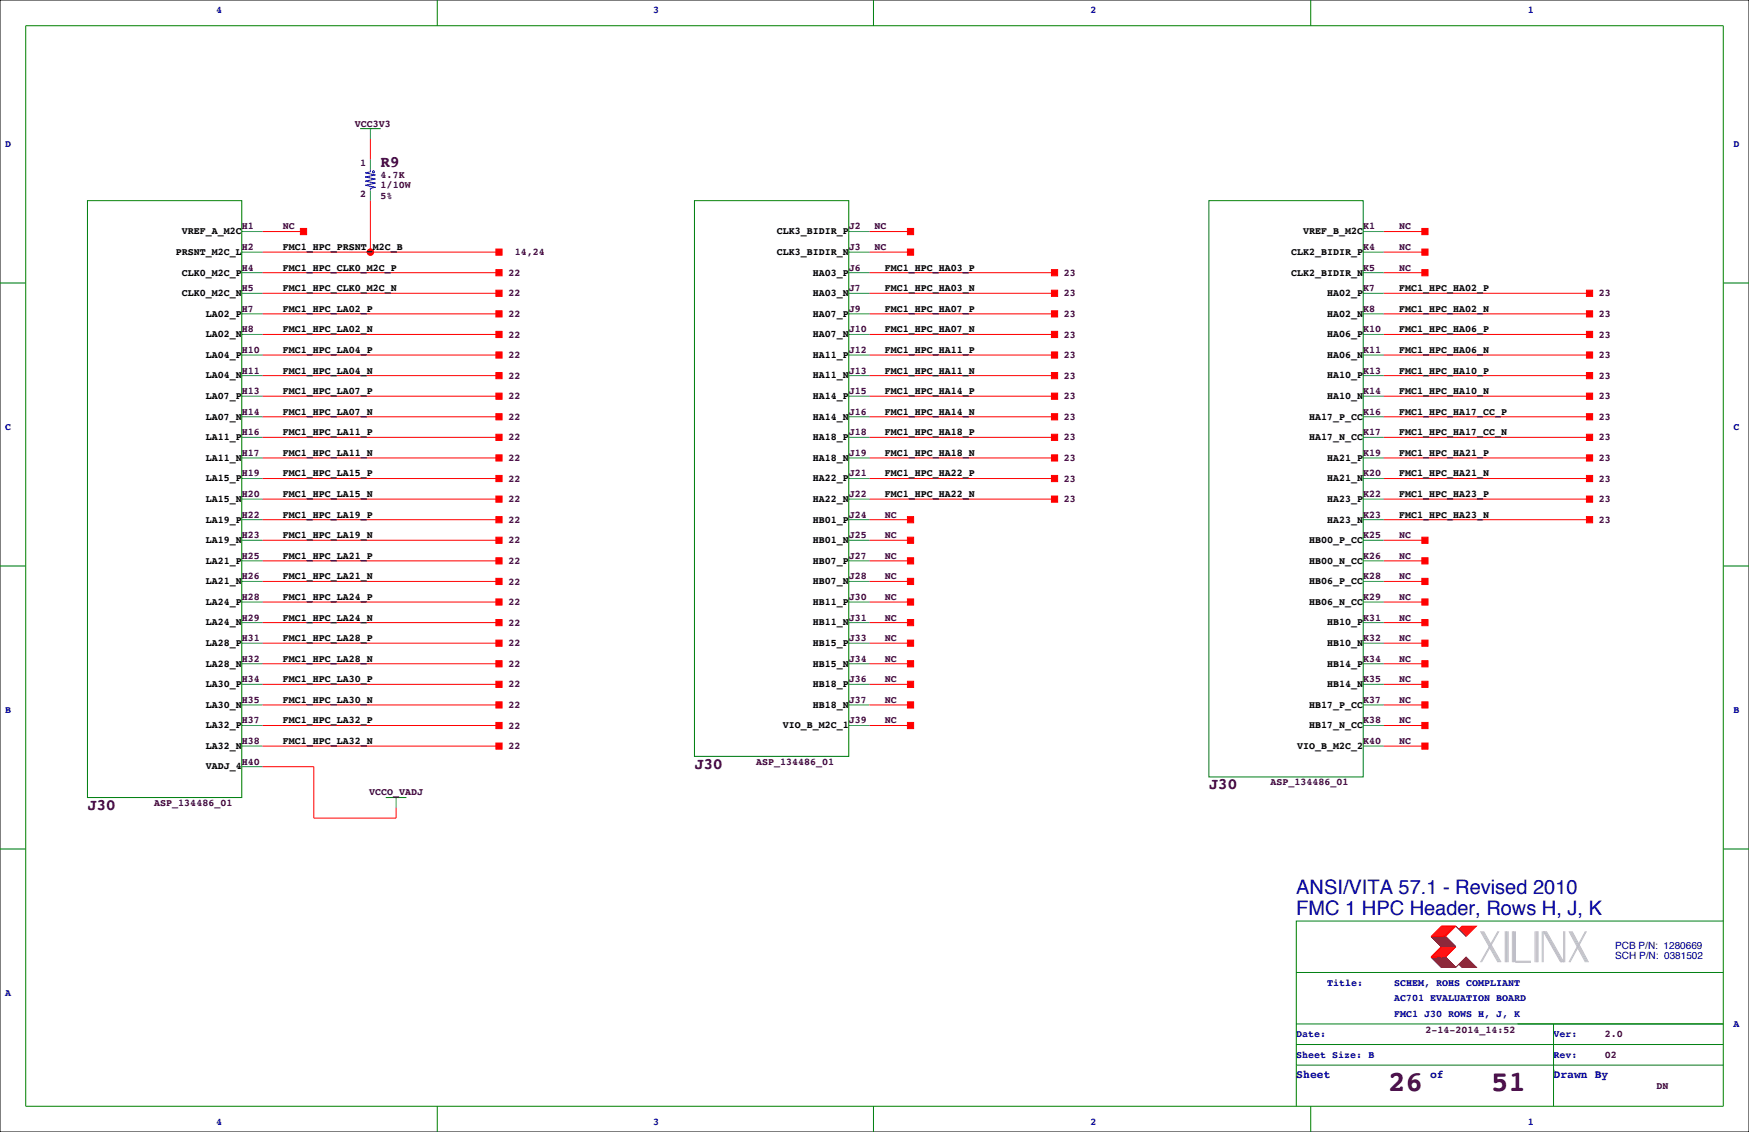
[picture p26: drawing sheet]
<svg xmlns="http://www.w3.org/2000/svg" width="432mm" height="279mm" viewBox="0 0 432 279" stroke-linecap="round" stroke-linejoin="round" font-family="sans-serif">
<defs><g id="words">
<g font-size="7.1" fill="#400040">
<text x="342.8" y="269.3">26</text>
<text x="368.2" y="269.3">51</text>
</g>
<g font-size="4.9" fill="#0000a0">
<text x="320" y="220.8">ANSI/VITA 57.1 - Revised 2010</text>
<text x="320" y="225.9">FMC 1 HPC Header, Rows H, J, K</text>
</g>
<g font-size="3.9" fill="#400040">
<text x="94" y="41.1">R9</text>
<text x="171.4" y="189.7">J30</text>
<text x="298.5" y="194.8">J30</text>
<text x="21.6" y="199.9">J30</text>
</g>
<g font-size="2.8" fill="#0000a0">
<text x="320" y="266.1">Sheet</text>
<text x="353.1" y="266.1">of</text>
<text x="383.5" y="266.1">Drawn By</text>
</g>
<g font-size="2.5" fill="#0000a0">
<text x="53.3" y="3.3">4</text>
<text x="161.3" y="3.3">3</text>
<text x="269.2" y="3.3">2</text>
<text x="377.2" y="3.3">1</text>
<text x="1.3" y="36.3">D</text>
<text x="428" y="36.3">D</text>
<text x="1.3" y="106.2">C</text>
<text x="428" y="106.2">C</text>
<text x="1.3" y="176">B</text>
<text x="428" y="176">B</text>
<text x="398.8" y="236.8">SCH P/N: 0381502</text>
<text x="398.8" y="234.2">PCB P/N: 1280669</text>
<text x="1.3" y="245.9">A</text>
<text x="327.7" y="243.3">Title:</text>
<text x="344.2" y="243.3">SCHEM, ROHS COMPLIANT</text>
<text x="344.2" y="247.1">AC701 EVALUATION BOARD</text>
<text x="344.2" y="251">FMC1 J30 ROWS H, J, K</text>
<text x="320" y="256">Date:</text>
<text x="383.5" y="256">Ver:</text>
<text x="428" y="253.5">A</text>
<text x="320" y="261.1">Sheet Size: B</text>
<text x="383.5" y="261.1">Rev:</text>
<text x="53.3" y="277.6">4</text>
<text x="161.3" y="277.6">3</text>
<text x="269.2" y="277.6">2</text>
<text x="377.2" y="277.6">1</text>
</g>
<g font-size="2.5" fill="#400040">
<text x="87.6" y="31.2">VCC3V3</text>
<text x="88.9" y="41">1</text>
<text x="94" y="43.9">4.7K</text>
<text x="94" y="46.5">1/10W</text>
<text x="88.9" y="48.6">2</text>
<text x="94" y="49">5%</text>
<text x="59.7" y="56.6">H1</text>
<text x="69.8" y="56.6">NC</text>
<text x="209.5" y="56.6">J2</text>
<text x="215.9" y="56.6">NC</text>
<text x="336.6" y="56.6">K1</text>
<text x="345.4" y="56.6">NC</text>
<text x="59.7" y="61.7">H2</text>
<text x="127.1" y="63">14,24</text>
<text x="209.5" y="61.7">J3</text>
<text x="215.9" y="61.7">NC</text>
<text x="336.6" y="61.7">K4</text>
<text x="345.4" y="61.7">NC</text>
<text x="59.7" y="71.9">H5</text>
<text x="59.7" y="66.8">H4</text>
<text x="125.5" y="68.1">22</text>
<text x="209.5" y="71.9">J7</text>
<text x="209.5" y="66.8">J6</text>
<text x="262.7" y="68.1">23</text>
<text x="336.6" y="71.9">K7</text>
<text x="336.6" y="66.8">K5</text>
<text x="345.4" y="66.8">NC</text>
<text x="59.7" y="77">H7</text>
<text x="125.5" y="73.2">22</text>
<text x="209.5" y="77">J9</text>
<text x="262.7" y="73.2">23</text>
<text x="336.6" y="77">K8</text>
<text x="394.8" y="73.2">23</text>
<text x="59.7" y="82">H8</text>
<text x="125.5" y="83.3">22</text>
<text x="125.5" y="78.2">22</text>
<text x="209.5" y="82">J10</text>
<text x="262.7" y="83.3">23</text>
<text x="262.7" y="78.2">23</text>
<text x="336.6" y="82">K10</text>
<text x="394.8" y="78.2">23</text>
<text x="394.8" y="83.3">23</text>
<text x="59.7" y="87.1">H10</text>
<text x="125.5" y="88.4">22</text>
<text x="209.5" y="87.1">J12</text>
<text x="262.7" y="88.4">23</text>
<text x="336.6" y="87.1">K11</text>
<text x="394.8" y="88.4">23</text>
<text x="59.7" y="92.2">H11</text>
<text x="125.5" y="93.5">22</text>
<text x="209.5" y="92.2">J13</text>
<text x="262.7" y="93.5">23</text>
<text x="336.6" y="92.2">K13</text>
<text x="394.8" y="93.5">23</text>
<text x="59.7" y="97.3">H13</text>
<text x="125.5" y="98.6">22</text>
<text x="209.5" y="97.3">J15</text>
<text x="262.7" y="98.6">23</text>
<text x="336.6" y="97.3">K14</text>
<text x="394.8" y="98.6">23</text>
<text x="59.7" y="107.4">H16</text>
<text x="59.7" y="102.4">H14</text>
<text x="125.5" y="103.6">22</text>
<text x="209.5" y="107.4">J18</text>
<text x="209.5" y="102.4">J16</text>
<text x="262.7" y="103.6">23</text>
<text x="336.6" y="107.4">K17</text>
<text x="336.6" y="102.4">K16</text>
<text x="394.8" y="103.6">23</text>
<text x="59.7" y="112.5">H17</text>
<text x="125.5" y="113.8">22</text>
<text x="125.5" y="108.7">22</text>
<text x="209.5" y="112.5">J19</text>
<text x="262.7" y="113.8">23</text>
<text x="262.7" y="108.7">23</text>
<text x="336.6" y="112.5">K19</text>
<text x="394.8" y="108.7">23</text>
<text x="394.8" y="113.8">23</text>
<text x="59.7" y="117.6">H19</text>
<text x="125.5" y="118.9">22</text>
<text x="209.5" y="117.6">J21</text>
<text x="262.7" y="118.9">23</text>
<text x="336.6" y="117.6">K20</text>
<text x="394.8" y="118.9">23</text>
<text x="59.7" y="122.7">H20</text>
<text x="125.5" y="124">22</text>
<text x="209.5" y="122.7">J22</text>
<text x="262.7" y="124">23</text>
<text x="336.6" y="122.7">K22</text>
<text x="394.8" y="124">23</text>
<text x="59.7" y="127.8">H22</text>
<text x="125.5" y="129">22</text>
<text x="209.5" y="127.8">J24</text>
<text x="218.4" y="127.8">NC</text>
<text x="336.6" y="127.8">K23</text>
<text x="394.8" y="129">23</text>
<text x="59.7" y="137.9">H25</text>
<text x="59.7" y="132.8">H23</text>
<text x="125.5" y="134.1">22</text>
<text x="209.5" y="137.9">J27</text>
<text x="209.5" y="132.8">J25</text>
<text x="218.4" y="132.8">NC</text>
<text x="218.4" y="137.9">NC</text>
<text x="336.6" y="137.9">K26</text>
<text x="336.6" y="132.8">K25</text>
<text x="345.4" y="137.9">NC</text>
<text x="345.4" y="132.8">NC</text>
<text x="59.7" y="143">H26</text>
<text x="125.5" y="139.2">22</text>
<text x="209.5" y="143">J28</text>
<text x="218.4" y="143">NC</text>
<text x="336.6" y="143">K28</text>
<text x="345.4" y="143">NC</text>
<text x="59.7" y="148.1">H28</text>
<text x="125.5" y="149.4">22</text>
<text x="125.5" y="144.3">22</text>
<text x="209.5" y="148.1">J30</text>
<text x="218.4" y="148.1">NC</text>
<text x="336.6" y="148.1">K29</text>
<text x="345.4" y="148.1">NC</text>
<text x="59.7" y="153.2">H29</text>
<text x="125.5" y="154.4">22</text>
<text x="209.5" y="153.2">J31</text>
<text x="218.4" y="153.2">NC</text>
<text x="336.6" y="153.2">K31</text>
<text x="345.4" y="153.2">NC</text>
<text x="59.7" y="158.2">H31</text>
<text x="125.5" y="159.5">22</text>
<text x="209.5" y="158.2">J33</text>
<text x="218.4" y="158.2">NC</text>
<text x="336.6" y="158.2">K32</text>
<text x="345.4" y="158.2">NC</text>
<text x="59.7" y="163.3">H32</text>
<text x="125.5" y="164.6">22</text>
<text x="209.5" y="163.3">J34</text>
<text x="218.4" y="163.3">NC</text>
<text x="336.6" y="163.3">K34</text>
<text x="345.4" y="163.3">NC</text>
<text x="59.7" y="173.5">H35</text>
<text x="59.7" y="168.4">H34</text>
<text x="125.5" y="169.7">22</text>
<text x="209.5" y="173.5">J37</text>
<text x="209.5" y="168.4">J36</text>
<text x="218.4" y="173.5">NC</text>
<text x="218.4" y="168.4">NC</text>
<text x="336.6" y="173.5">K37</text>
<text x="336.6" y="168.4">K35</text>
<text x="345.4" y="168.4">NC</text>
<text x="345.4" y="173.5">NC</text>
<text x="59.7" y="178.6">H37</text>
<text x="125.5" y="179.8">22</text>
<text x="125.5" y="174.8">22</text>
<text x="209.5" y="178.6">J39</text>
<text x="218.4" y="178.6">NC</text>
<text x="336.6" y="178.6">K38</text>
<text x="345.4" y="178.6">NC</text>
<text x="59.7" y="183.6">H38</text>
<text x="125.5" y="184.9">22</text>
<text x="336.6" y="183.6">K40</text>
<text x="345.4" y="183.6">NC</text>
<text x="59.7" y="188.7">H40</text>
<text x="186.7" y="188.7">ASP_134486_01</text>
<text x="91.1" y="196.3">VCCO_VADJ</text>
<text x="313.7" y="193.8">ASP_134486_01</text>
<text x="38.1" y="198.9">ASP_134486_01</text>
<text x="351.9" y="255">2-14-2014_14:52</text>
<text x="396.2" y="256">2.0</text>
<text x="396.2" y="261.1">02</text>
<text x="408.9" y="268.7">DN</text>
</g>
<g font-size="2.5">
<text x="44.9" y="57.8">VREF_A_M2C</text>
<text x="191.8" y="57.8">CLK3_BIDIR_P</text>
<text x="321.7" y="57.8">VREF_B_M2C</text>
<text x="43.4" y="62.9">PRSNT_M2C_L</text>
<text x="69.8" y="61.7">FMC1_HPC_PRSNT_M2C_B</text>
<text x="191.8" y="62.9">CLK3_BIDIR_N</text>
<text x="318.8" y="62.9">CLK2_BIDIR_P</text>
<text x="44.9" y="68">CLK0_M2C_P</text>
<text x="69.8" y="71.9">FMC1_HPC_CLK0_M2C_N</text>
<text x="69.8" y="66.8">FMC1_HPC_CLK0_M2C_P</text>
<text x="200.7" y="68">HA03_P</text>
<text x="218.4" y="66.8">FMC1_HPC_HA03_P</text>
<text x="218.4" y="71.9">FMC1_HPC_HA03_N</text>
<text x="318.8" y="68">CLK2_BIDIR_N</text>
<text x="345.4" y="71.9">FMC1_HPC_HA02_P</text>
<text x="44.9" y="73.1">CLK0_M2C_N</text>
<text x="69.8" y="77">FMC1_HPC_LA02_P</text>
<text x="200.7" y="73.1">HA03_N</text>
<text x="218.4" y="77">FMC1_HPC_HA07_P</text>
<text x="327.7" y="73.1">HA02_P</text>
<text x="345.4" y="77">FMC1_HPC_HA02_N</text>
<text x="50.8" y="83.2">LA02_N</text>
<text x="50.8" y="78.2">LA02_P</text>
<text x="69.8" y="82">FMC1_HPC_LA02_N</text>
<text x="200.7" y="83.2">HA07_N</text>
<text x="200.7" y="78.2">HA07_P</text>
<text x="218.4" y="82">FMC1_HPC_HA07_N</text>
<text x="327.7" y="83.2">HA06_P</text>
<text x="327.7" y="78.2">HA02_N</text>
<text x="345.4" y="82">FMC1_HPC_HA06_P</text>
<text x="50.8" y="88.3">LA04_P</text>
<text x="69.8" y="87.1">FMC1_HPC_LA04_P</text>
<text x="200.7" y="88.3">HA11_P</text>
<text x="218.4" y="87.1">FMC1_HPC_HA11_P</text>
<text x="327.7" y="88.3">HA06_N</text>
<text x="345.4" y="87.1">FMC1_HPC_HA06_N</text>
<text x="50.8" y="93.4">LA04_N</text>
<text x="69.8" y="92.2">FMC1_HPC_LA04_N</text>
<text x="200.7" y="93.4">HA11_N</text>
<text x="218.4" y="92.2">FMC1_HPC_HA11_N</text>
<text x="327.7" y="93.4">HA10_P</text>
<text x="345.4" y="92.2">FMC1_HPC_HA10_P</text>
<text x="50.8" y="98.5">LA07_P</text>
<text x="69.8" y="97.3">FMC1_HPC_LA07_P</text>
<text x="200.7" y="98.5">HA14_P</text>
<text x="218.4" y="97.3">FMC1_HPC_HA14_P</text>
<text x="327.7" y="98.5">HA10_N</text>
<text x="345.4" y="97.3">FMC1_HPC_HA10_N</text>
<text x="50.8" y="103.6">LA07_N</text>
<text x="69.8" y="107.4">FMC1_HPC_LA11_P</text>
<text x="69.8" y="102.4">FMC1_HPC_LA07_N</text>
<text x="200.7" y="103.6">HA14_N</text>
<text x="218.4" y="107.4">FMC1_HPC_HA18_P</text>
<text x="218.4" y="102.4">FMC1_HPC_HA14_N</text>
<text x="323.2" y="103.6">HA17_P_CC</text>
<text x="345.4" y="102.4">FMC1_HPC_HA17_CC_P</text>
<text x="345.4" y="107.4">FMC1_HPC_HA17_CC_N</text>
<text x="50.8" y="113.7">LA11_N</text>
<text x="50.8" y="108.6">LA11_P</text>
<text x="69.8" y="112.5">FMC1_HPC_LA11_N</text>
<text x="200.7" y="113.7">HA18_N</text>
<text x="200.7" y="108.6">HA18_P</text>
<text x="218.4" y="112.5">FMC1_HPC_HA18_N</text>
<text x="323.2" y="108.6">HA17_N_CC</text>
<text x="327.7" y="113.7">HA21_P</text>
<text x="345.4" y="112.5">FMC1_HPC_HA21_P</text>
<text x="50.8" y="118.8">LA15_P</text>
<text x="69.8" y="117.6">FMC1_HPC_LA15_P</text>
<text x="200.7" y="118.8">HA22_P</text>
<text x="218.4" y="117.6">FMC1_HPC_HA22_P</text>
<text x="327.7" y="118.8">HA21_N</text>
<text x="345.4" y="117.6">FMC1_HPC_HA21_N</text>
<text x="50.8" y="123.9">LA15_N</text>
<text x="69.8" y="122.7">FMC1_HPC_LA15_N</text>
<text x="200.7" y="123.9">HA22_N</text>
<text x="218.4" y="122.7">FMC1_HPC_HA22_N</text>
<text x="327.7" y="123.9">HA23_P</text>
<text x="345.4" y="122.7">FMC1_HPC_HA23_P</text>
<text x="50.8" y="129">LA19_P</text>
<text x="69.8" y="127.8">FMC1_HPC_LA19_P</text>
<text x="200.7" y="129">HB01_P</text>
<text x="327.7" y="129">HA23_N</text>
<text x="345.4" y="127.8">FMC1_HPC_HA23_N</text>
<text x="50.8" y="134">LA19_N</text>
<text x="69.8" y="137.9">FMC1_HPC_LA21_P</text>
<text x="69.8" y="132.8">FMC1_HPC_LA19_N</text>
<text x="200.7" y="134">HB01_N</text>
<text x="323.2" y="134">HB00_P_CC</text>
<text x="50.8" y="139.1">LA21_P</text>
<text x="69.8" y="143">FMC1_HPC_LA21_N</text>
<text x="200.7" y="139.1">HB07_P</text>
<text x="323.2" y="139.1">HB00_N_CC</text>
<text x="50.8" y="149.3">LA24_P</text>
<text x="50.8" y="144.2">LA21_N</text>
<text x="69.8" y="148.1">FMC1_HPC_LA24_P</text>
<text x="200.7" y="149.3">HB11_P</text>
<text x="200.7" y="144.2">HB07_N</text>
<text x="323.2" y="149.3">HB06_N_CC</text>
<text x="323.2" y="144.2">HB06_P_CC</text>
<text x="50.8" y="154.4">LA24_N</text>
<text x="69.8" y="153.2">FMC1_HPC_LA24_N</text>
<text x="200.7" y="154.4">HB11_N</text>
<text x="327.7" y="154.4">HB10_P</text>
<text x="50.8" y="159.4">LA28_P</text>
<text x="69.8" y="158.2">FMC1_HPC_LA28_P</text>
<text x="200.7" y="159.4">HB15_P</text>
<text x="327.7" y="159.4">HB10_N</text>
<text x="50.8" y="164.5">LA28_N</text>
<text x="69.8" y="163.3">FMC1_HPC_LA28_N</text>
<text x="200.7" y="164.5">HB15_N</text>
<text x="327.7" y="164.5">HB14_P</text>
<text x="50.8" y="169.6">LA30_P</text>
<text x="69.8" y="173.5">FMC1_HPC_LA30_N</text>
<text x="69.8" y="168.4">FMC1_HPC_LA30_P</text>
<text x="200.7" y="169.6">HB18_P</text>
<text x="327.7" y="169.6">HB14_N</text>
<text x="50.8" y="179.8">LA32_P</text>
<text x="50.8" y="174.7">LA30_N</text>
<text x="69.8" y="178.6">FMC1_HPC_LA32_P</text>
<text x="193.3" y="179.8">VIO_B_M2C_1</text>
<text x="200.7" y="174.7">HB18_N</text>
<text x="323.2" y="179.8">HB17_N_CC</text>
<text x="323.2" y="174.7">HB17_P_CC</text>
<text x="50.8" y="184.8">LA32_N</text>
<text x="69.8" y="183.6">FMC1_HPC_LA32_N</text>
<text x="320.3" y="184.8">VIO_B_M2C_2</text>
<text x="50.8" y="189.9">VADJ_4</text>
</g>
</g></defs>
<path d="M0 0h431.8v279.4h-431.8z" fill="none" stroke="#000" stroke-width=".25"/>
<g fill="none" stroke="#f00" stroke-width=".25">
<path d="M91.4 34.3v5.1M64.8 57.2h10.1M91.4 49.5v12.7M214.6 57.2h10.2M341.6 57.2h10.2M64.8 72.4h58.4M64.8 67.3h58.4M64.8 77.5h58.4M64.8 62.2h58.4M214.6 72.4h45.7M214.6 67.3h45.7M214.6 77.5h45.7"/>
<path d="M214.6 62.2h10.2M341.6 72.4h50.8M341.6 67.3h10.2M341.6 77.5h50.8M341.6 62.2h10.2M64.8 82.5h58.4M64.8 87.6h58.4M64.8 92.7h58.4M64.8 97.8h58.4M214.6 82.5h45.7M214.6 87.6h45.7M214.6 92.7h45.7"/>
<path d="M214.6 97.8h45.7M341.6 82.5h50.8M341.6 87.6h50.8M341.6 92.7h50.8M341.6 97.8h50.8M64.8 102.9h58.4M64.8 107.9h58.4M64.8 113h58.4M64.8 118.1h58.4M214.6 102.9h45.7M214.6 107.9h45.7M214.6 113h45.7"/>
<path d="M214.6 118.1h45.7M341.6 102.9h50.8M341.6 107.9h50.8M341.6 113h50.8M341.6 118.1h50.8M64.8 133.3h58.4M64.8 138.4h58.4M64.8 128.3h58.4M64.8 123.2h58.4M214.6 133.3h10.2M214.6 138.4h10.2M214.6 128.3h10.2"/>
<path d="M214.6 123.2h45.7M341.6 133.3h10.2M341.6 138.4h10.2M341.6 128.3h50.8M341.6 123.2h50.8M64.8 158.8h58.4M64.8 153.7h58.4M64.8 148.6h58.4M64.8 143.5h58.4M214.6 158.8h10.2M214.6 153.7h10.2M214.6 148.6h10.2"/>
<path d="M214.6 143.5h10.2M341.6 158.8h10.2M341.6 153.7h10.2M341.6 148.6h10.2M341.6 143.5h10.2M64.8 179.1h58.4M64.8 163.8h58.4M64.8 174h58.4M64.8 168.9h58.4M214.6 179.1h10.2M214.6 163.8h10.2M214.6 174h10.2"/>
<path d="M214.6 168.9h10.2M341.6 179.1h10.2M341.6 163.8h10.2M341.6 174h10.2M341.6 168.9h10.2M64.8 184.1h58.4M64.8 189.2h12.7v12.7h20.3v-2.5M341.6 184.1h10.2M355.9 233.7l-2.6 2.5h3.6l2.5-2.5M355.9 228.6h3.5l-2.5 2.5h-3.6zM356.1 233.7l-2.5 2.5M356.1 228.6l-2.5 2.5"/>
<path d="M356.4 233.7l-2.6 2.5M356.4 228.6l-2.6 2.5M356.6 233.7l-2.5 2.5M356.6 228.6l-2.5 2.5M356.9 233.7l-2.6 2.5M356.9 228.6l-2.6 2.5M357.1 233.7l-2.5 2.5M357.1 228.6l-2.5 2.5M357.4 233.7l-2.6 2.5M357.4 228.6l-2.6 2.5M357.6 233.7l-2.5 2.5M357.6 228.6l-2.5 2.5"/>
<path d="M357.9 233.7l-2.6 2.5M357.9 228.6l-2.6 2.5M358.1 233.7l-2.5 2.5M358.1 228.6l-2.5 2.5M358.4 233.7l-2.5 2.5M358.4 228.6l-2.5 2.5M358.6 233.7l-2.5 2.5M358.6 228.6l-2.5 2.5M358.9 233.7l-2.5 2.5M358.9 228.6l-2.5 2.5M359.2 233.7l-2.6 2.5M359.2 228.6l-2.6 2.5"/>
<path d="M360.2 229.4l.7-.8h3.6l-2.6 2.5M361.2 228.6l-.8 .8M361.4 228.6l-1 1M361.7 228.6l-1 1M361.9 228.6l-1.2 1.3M362.2 228.6l-1.3 1.3M362.5 228.6l-1.6 1.5M362.7 228.6l-1.5 1.5M363 228.6l-1.8 1.8M363.2 228.6l-1.8 1.8M363.5 228.6l-2.1 2M363.7 228.6l-2 2"/>
<path d="M364 228.6l-2.3 2.3M364.2 228.6l-2.3 2.3"/>
<circle cx="91.4" cy="62.2" r=".76"/>
</g>
<g fill="#f00" stroke="#f00" stroke-width=".25">
<path d="M351 183.4h1.6v1.5h-1.6z" fill-rule="evenodd"/>
<path d="M224 178.3h1.6v1.5h-1.6z" fill-rule="evenodd"/>
<path d="M351 178.3h1.6v1.5h-1.6z" fill-rule="evenodd"/>
<path d="M351 163.1h1.6v1.5h-1.6z" fill-rule="evenodd"/>
<path d="M351 173.2h1.6v1.6h-1.6z" fill-rule="evenodd"/>
<path d="M351 168.1h1.6v1.6h-1.6z" fill-rule="evenodd"/>
<path d="M351 158h1.6v1.5h-1.6z" fill-rule="evenodd"/>
<path d="M351 152.9h1.6v1.5h-1.6z" fill-rule="evenodd"/>
<path d="M351 147.8h1.6v1.6h-1.6z" fill-rule="evenodd"/>
<path d="M351 132.6h1.6v1.5h-1.6z" fill-rule="evenodd"/>
<path d="M351 142.7h1.6v1.6h-1.6z" fill-rule="evenodd"/>
<path d="M351 137.7h1.6v1.5h-1.6z" fill-rule="evenodd"/>
<path d="M224 168.1h1.6v1.6h-1.6z" fill-rule="evenodd"/>
<path d="M224 152.9h1.6v1.5h-1.6z" fill-rule="evenodd"/>
<path d="M224 163.1h1.6v1.5h-1.6z" fill-rule="evenodd"/>
<path d="M224 158h1.6v1.5h-1.6z" fill-rule="evenodd"/>
<path d="M224 147.8h1.6v1.6h-1.6z" fill-rule="evenodd"/>
<path d="M224 142.7h1.6v1.6h-1.6z" fill-rule="evenodd"/>
<path d="M224 127.5h1.6v1.5h-1.6z" fill-rule="evenodd"/>
<path d="M224 137.7h1.6v1.5h-1.6z" fill-rule="evenodd"/>
<path d="M224 132.6h1.6v1.5h-1.6z" fill-rule="evenodd"/>
<path d="M259.6 71.6h1.5v1.6h-1.5z" fill-rule="evenodd"/>
<path d="M259.6 66.5h1.5v1.6h-1.5z" fill-rule="evenodd"/>
<path d="M259.6 76.7h1.5v1.5h-1.5z" fill-rule="evenodd"/>
<path d="M259.6 81.8h1.5v1.5h-1.5z" fill-rule="evenodd"/>
<path d="M259.6 86.9h1.5v1.5h-1.5z" fill-rule="evenodd"/>
<path d="M259.6 91.9h1.5v1.6h-1.5z" fill-rule="evenodd"/>
<path d="M259.6 97h1.5v1.6h-1.5z" fill-rule="evenodd"/>
<path d="M259.6 102.1h1.5v1.5h-1.5z" fill-rule="evenodd"/>
<path d="M259.6 107.2h1.5v1.5h-1.5z" fill-rule="evenodd"/>
<path d="M259.6 112.3h1.5v1.5h-1.5z" fill-rule="evenodd"/>
<path d="M259.6 117.3h1.5v1.6h-1.5z" fill-rule="evenodd"/>
<path d="M259.6 122.4h1.5v1.6h-1.5z" fill-rule="evenodd"/>
<path d="M391.7 127.5h1.5v1.5h-1.5z" fill-rule="evenodd"/>
<path d="M391.7 122.4h1.5v1.6h-1.5z" fill-rule="evenodd"/>
<path d="M391.7 117.3h1.5v1.6h-1.5z" fill-rule="evenodd"/>
<path d="M391.7 112.3h1.5v1.5h-1.5z" fill-rule="evenodd"/>
<path d="M391.7 107.2h1.5v1.5h-1.5z" fill-rule="evenodd"/>
<path d="M391.7 102.1h1.5v1.5h-1.5z" fill-rule="evenodd"/>
<path d="M391.7 97h1.5v1.6h-1.5z" fill-rule="evenodd"/>
<path d="M391.7 91.9h1.5v1.6h-1.5z" fill-rule="evenodd"/>
<path d="M391.7 86.9h1.5v1.5h-1.5z" fill-rule="evenodd"/>
<path d="M391.7 81.8h1.5v1.5h-1.5z" fill-rule="evenodd"/>
<path d="M351 61.5h1.6v1.5h-1.6z" fill-rule="evenodd"/>
<path d="M224 61.5h1.6v1.5h-1.6z" fill-rule="evenodd"/>
<path d="M224 56.4h1.6v1.5h-1.6z" fill-rule="evenodd"/>
<path d="M351 56.4h1.6v1.5h-1.6z" fill-rule="evenodd"/>
<path d="M122.4 86.9h1.6v1.5h-1.6z" fill-rule="evenodd"/>
<path d="M122.4 91.9h1.6v1.6h-1.6z" fill-rule="evenodd"/>
<path d="M122.4 97h1.6v1.6h-1.6z" fill-rule="evenodd"/>
<path d="M122.4 102.1h1.6v1.5h-1.6z" fill-rule="evenodd"/>
<path d="M122.4 107.2h1.6v1.5h-1.6z" fill-rule="evenodd"/>
<path d="M122.4 112.3h1.6v1.5h-1.6z" fill-rule="evenodd"/>
<path d="M122.4 117.3h1.6v1.6h-1.6z" fill-rule="evenodd"/>
<path d="M122.4 122.4h1.6v1.6h-1.6z" fill-rule="evenodd"/>
<path d="M122.4 127.5h1.6v1.5h-1.6z" fill-rule="evenodd"/>
<path d="M122.4 132.6h1.6v1.5h-1.6z" fill-rule="evenodd"/>
<path d="M122.4 137.7h1.6v1.5h-1.6z" fill-rule="evenodd"/>
<path d="M122.4 142.7h1.6v1.6h-1.6z" fill-rule="evenodd"/>
<path d="M122.4 147.8h1.6v1.6h-1.6z" fill-rule="evenodd"/>
<path d="M122.4 152.9h1.6v1.5h-1.6z" fill-rule="evenodd"/>
<path d="M122.4 158h1.6v1.5h-1.6z" fill-rule="evenodd"/>
<path d="M122.4 163.1h1.6v1.5h-1.6z" fill-rule="evenodd"/>
<path d="M122.4 168.1h1.6v1.6h-1.6z" fill-rule="evenodd"/>
<path d="M122.4 173.2h1.6v1.6h-1.6z" fill-rule="evenodd"/>
<path d="M122.4 178.3h1.6v1.5h-1.6z" fill-rule="evenodd"/>
<path d="M122.4 183.4h1.6v1.5h-1.6z" fill-rule="evenodd"/>
<path d="M122.4 76.7h1.6v1.5h-1.6z" fill-rule="evenodd"/>
<path d="M122.4 81.8h1.6v1.5h-1.6z" fill-rule="evenodd"/>
<path d="M74.2 56.4h1.5v1.5h-1.5z" fill-rule="evenodd"/>
<path d="M122.4 66.5h1.6v1.6h-1.6z" fill-rule="evenodd"/>
<path d="M122.4 71.6h1.6v1.6h-1.6z" fill-rule="evenodd"/>
<path d="M391.7 71.6h1.5v1.6h-1.5z" fill-rule="evenodd"/>
<path d="M391.7 76.7h1.5v1.5h-1.5z" fill-rule="evenodd"/>
<path d="M122.4 61.5h1.6v1.5h-1.6z" fill-rule="evenodd"/>
<path d="M351 66.5h1.6v1.6h-1.6z" fill-rule="evenodd"/>
<path d="M224 173.2h1.6v1.6h-1.6z" fill-rule="evenodd"/>
<circle cx="91.4" cy="62.2" r=".76"/>
</g>
<g fill="none" stroke="#008080" stroke-width=".25">
<path d="M91.4 31.8v2.5M91.4 39.4v2.5M59.7 57.2h5.1M91.4 47v2.5M209.5 57.2h5.1M336.5 57.2h5.1M59.7 77.5h5.1M59.7 72.4h5.1M59.7 67.3h5.1M59.7 62.2h5.1M209.5 77.5h5.1M209.5 72.4h5.1"/>
<path d="M209.5 67.3h5.1M209.5 62.2h5.1M336.5 77.5h5.1M336.5 72.4h5.1M336.5 67.3h5.1M336.5 62.2h5.1M59.7 97.8h5.1M59.7 92.7h5.1M59.7 87.6h5.1M59.7 82.5h5.1M209.5 97.8h5.1M209.5 92.7h5.1"/>
<path d="M209.5 87.6h5.1M209.5 82.5h5.1M336.5 97.8h5.1M336.5 92.7h5.1M336.5 87.6h5.1M336.5 82.5h5.1M59.7 118.1h5.1M59.7 113h5.1M59.7 107.9h5.1M59.7 102.9h5.1M209.5 118.1h5.1M209.5 113h5.1"/>
<path d="M209.5 107.9h5.1M209.5 102.9h5.1M336.5 118.1h5.1M336.5 113h5.1M336.5 107.9h5.1M336.5 102.9h5.1M59.7 138.4h5.1M59.7 133.3h5.1M59.7 128.3h5.1M59.7 123.2h5.1M209.5 138.4h5.1M209.5 133.3h5.1"/>
<path d="M209.5 128.3h5.1M209.5 123.2h5.1M336.5 138.4h5.1M336.5 133.3h5.1M336.5 128.3h5.1M336.5 123.2h5.1M59.7 158.8h5.1M59.7 153.7h5.1M59.7 148.6h5.1M59.7 143.5h5.1M209.5 158.8h5.1M209.5 153.7h5.1"/>
<path d="M209.5 148.6h5.1M209.5 143.5h5.1M336.5 158.8h5.1M336.5 153.7h5.1M336.5 148.6h5.1M336.5 143.5h5.1M59.7 179.1h5.1M59.7 174h5.1M59.7 168.9h5.1M59.7 163.8h5.1M209.5 179.1h5.1M209.5 174h5.1"/>
<path d="M209.5 168.9h5.1M209.5 163.8h5.1M336.5 179.1h5.1M336.5 174h5.1M336.5 168.9h5.1M336.5 163.8h5.1M59.7 189.2h5.1M59.7 184.1h5.1M97.8 196.8v2.6M336.5 184.1h5.1"/>
</g>
<g fill="none" stroke="#008000" stroke-width=".25">
<path d="M6.3 6.4h419.1v266.6h-419.1zM107.9 0v6.4M215.6 0v6.4M323.6 0v6.4M88.9 31.8h5.1M91.4 31.8h.1M21.6 49.5h38.1v147.3h-38.1zM171.4 49.5h38.1v137.2h-38.1zM298.4 49.5h38.1v142.3h-38.1zM0 69.8h6.3M425.4 69.8h6.4M0 139.7h6.3"/>
<path d="M425.4 139.7h6.4M95.2 196.8h5.1M97.8 196.8h.1M0 209.5h6.3M425.4 209.5h6.4M425.4 227.3h-105.4v35.6M320 257.8h105.4M320 252.7h105.4M320 240h105.4M383.5 252.7v20.3M107.9 273v6.4M215.6 273v6.4"/>
<path d="M320 262.9v10.1M320 262.9h105.4M323.6 273v6.4M383.5 264.2h.1"/>
</g>
<g fill="none" stroke="#00f" stroke-width=".25">
<path d="M91.4 41.9v.5l-1.2 .3 2.5 .5-2.5 .5 2.5 .5-2.5 .5 2.5 .5-2.5 .5 2.5 .5-1.3 .3v.5"/>
<circle cx="92.2" cy="42.4" r=".25"/>
</g>
<g fill="none" stroke="#800000" stroke-width=".25">
<path d="M353.3 236.2l2.6 2.6h3.5M353.3 231.1l2.6 2.6M353.6 231.1l2.5 2.6M353.6 236.2l2.5 2.6M353.8 231.1l2.6 2.6M353.8 236.2l2.6 2.6M354.1 231.1l2.5 2.6M354.1 236.2l2.5 2.6M354.3 231.1l2.6 2.6M354.3 236.2l2.6 2.6M354.6 231.1l2.5 2.6M354.6 236.2l2.5 2.6"/>
<path d="M354.8 231.1l2.6 2.6M354.8 236.2l2.6 2.6M355.1 231.1l2.5 2.6M355.1 236.2l2.5 2.6M355.3 231.1l2.6 2.6M355.3 236.2l2.6 2.6M355.6 231.1l2.5 2.6M355.6 236.2l2.5 2.6M355.9 231.1l2.5 2.6M355.9 236.2l2.5 2.6M356.1 231.1l2.5 2.6M356.1 236.2l2.5 2.6"/>
<path d="M356.4 231.1l2.5 2.6M356.4 236.2l2.5 2.6M356.6 231.1l2.6 2.6M356.6 236.2l2.6 2.6M356.9 231.1l2.5 2.6M356.9 236.2l2.5 2.6M359.4 228.6l2.5 2.5M360.2 238l.7 .8h3.6l-2.6-2.6-2.5 2.6M360.4 237.7l1 1.1M360.4 238l.8 .8M360.7 237.5l1.2 1.3M360.7 237.7l1 1.1"/>
<path d="M360.9 237.2l1.6 1.6M360.9 237.5l1.3 1.3M361.2 237l1.8 1.8M361.2 237.2l1.5 1.6M361.4 236.7l2.1 2.1M361.4 237l1.8 1.8M361.7 236.5l2.3 2.3M361.7 236.7l2 2.1M361.9 236.5l2.3 2.3"/>
</g>
<g fill="none" stroke="#c0c0c0" stroke-width=".25">
<path d="M365.5 229.9l4.3 7.6M365.8 229.9l4.3 7.6M366 229.9l4.3 7.6M366.3 229.9l4.3 7.6M369.8 229.9l-4.3 7.6M370.1 229.9l-4.3 7.6M371.6 229.9v7.6M371.9 229.9v7.6M372.1 229.9v7.6M372.4 229.9v7.6M373.4 229.9v7.6M373.6 229.9v7.6"/>
<path d="M373.9 229.9v7.6M374.1 229.9v7.6h3.9M374.1 237.2h3.9M379 229.9v7.6M379.2 229.9v7.6M379.5 229.9v7.6M379.7 229.9v7.6M380.7 229.9v7.6M381 237.5v-7.6l4.3 7.6M381.3 229.9l4.3 7.6M381.5 229.9l4.3 7.6M381.8 229.9l4.3 7.6v-7.6"/>
<path d="M386.3 229.9v7.6M387.3 229.9l4.1 7.6M387.6 229.9l4.1 7.6M387.9 229.9l4 7.6M388.1 229.9l4.1 7.6M391.4 229.9l-4.1 7.6M391.7 229.9l-4.1 7.6"/>
</g>
<use href="#words"/>
</svg>
